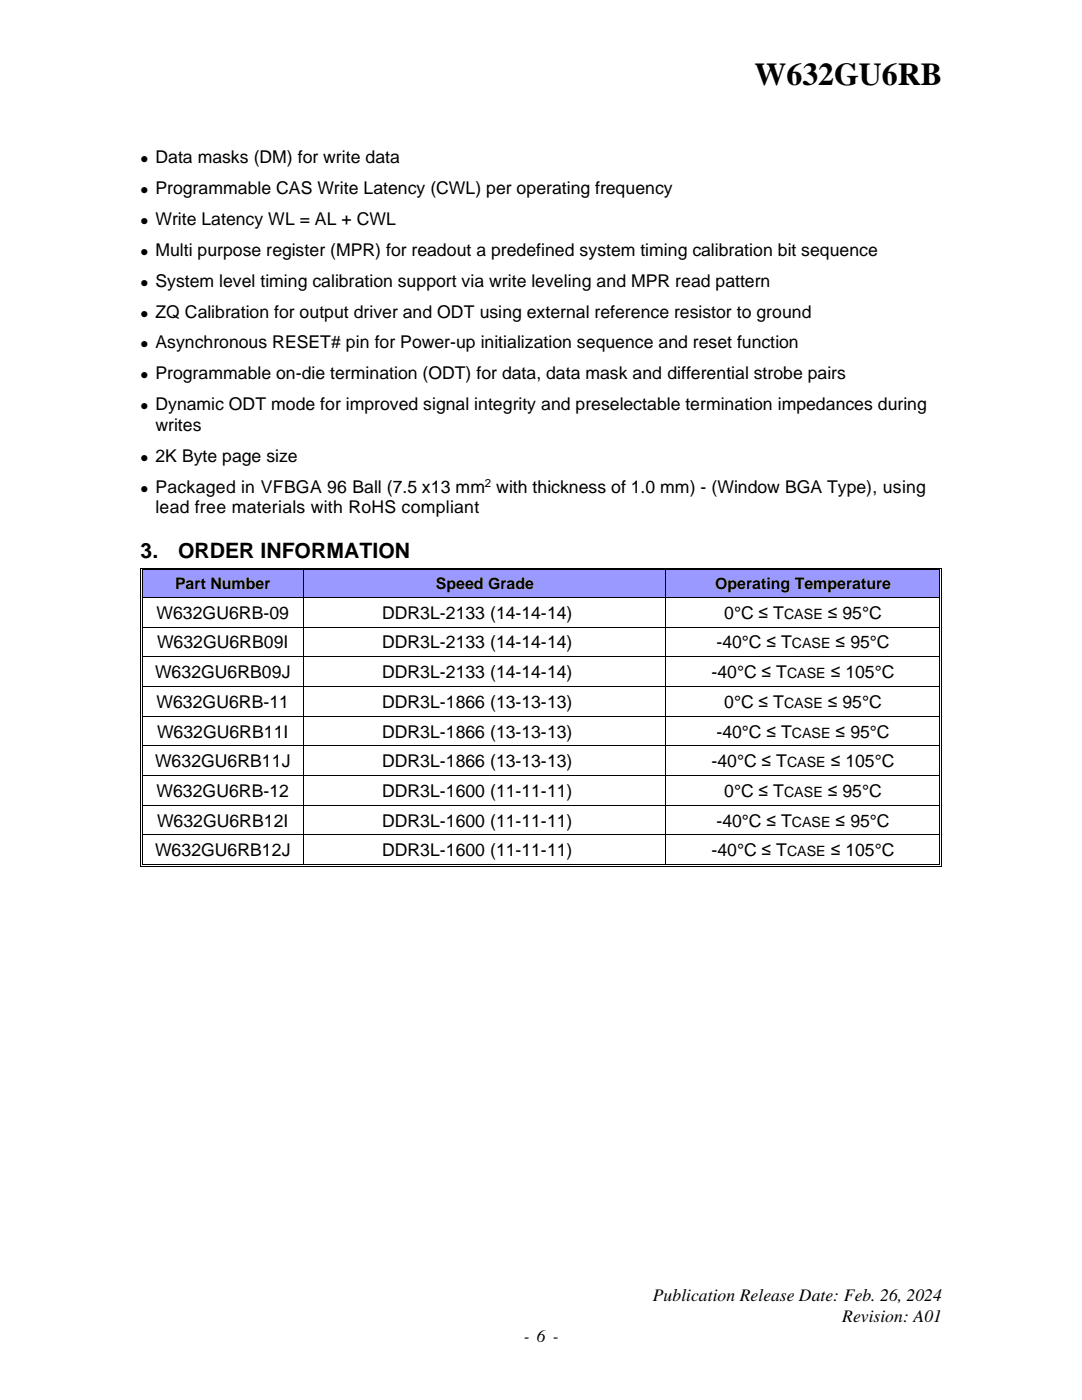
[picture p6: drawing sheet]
<svg xmlns="http://www.w3.org/2000/svg" width="216mm" height="279mm" viewBox="0 0 216 279" stroke-linecap="round" stroke-linejoin="round" font-family="sans-serif">
<defs><g id="words">
<text font-size="6.3" x="150.6" y="17">W632GU6RB</text>
<g font-size="4.2">
<text x="28" y="111.4">3.</text>
<text x="35.5" y="111.4">ORDER INFORMATION</text>
</g>
<g font-size="3.5">
<text x="31" y="32.5">Data masks (DM) for write data</text>
<text x="31" y="38.7">Programmable CAS Write Latency (CWL) per operating frequency</text>
<text x="31" y="44.9">Write Latency WL = AL + CWL</text>
<text x="31" y="51">Multi purpose register (MPR) for readout a predefined system timing calibration bit sequence</text>
<text x="31" y="57.2">System level timing calibration support via write leveling and MPR read pattern</text>
<text x="31" y="63.4">ZQ Calibration for output driver and ODT using external reference resistor to ground</text>
<text x="31" y="69.6">Asynchronous RESET# pin for Power-up initialization sequence and reset function</text>
<text x="31" y="75.7">Programmable on-die termination (ODT) for data, data mask and differential strobe pairs</text>
<text x="31" y="81.9">Dynamic ODT mode for improved signal integrity and preselectable termination impedances during</text>
<text x="31" y="85.9">writes</text>
<text x="31" y="92.1">2K Byte page size</text>
<text x="31" y="98.3">Packaged in VFBGA 96 Ball (7.5 x13 mm with thickness of 1.0 mm) - (Window BGA Type), using</text>
<text x="31" y="102.4">lead free materials with RoHS compliant</text>
<text x="31.3" y="123.5">W632GU6RB-09</text>
<text x="76.3" y="123.5">DDR3L-2133 (14-14-14)</text>
<text x="144.6" y="123.5">0°C ≤ T</text>
<text x="165.2" y="123.5">≤ 95°C</text>
<text x="31.3" y="129.4">W632GU6RB09I</text>
<text x="76.3" y="129.4">DDR3L-2133 (14-14-14)</text>
<text x="143" y="129.4">-40°C ≤ T</text>
<text x="166.8" y="129.4">≤ 95°C</text>
<text x="31" y="135.4">W632GU6RB09J</text>
<text x="76.3" y="135.4">DDR3L-2133 (14-14-14)</text>
<text x="142" y="135.4">-40°C ≤ T</text>
<text x="165.8" y="135.4">≤ 105°C</text>
<text x="31.3" y="141.3">W632GU6RB-11</text>
<text x="76.3" y="141.3">DDR3L-1866 (13-13-13)</text>
<text x="144.6" y="141.3">0°C ≤ T</text>
<text x="165.2" y="141.3">≤ 95°C</text>
<text x="31.3" y="147.2">W632GU6RB11I</text>
<text x="76.3" y="147.2">DDR3L-1866 (13-13-13)</text>
<text x="143" y="147.2">-40°C ≤ T</text>
<text x="166.8" y="147.2">≤ 95°C</text>
<text x="31" y="153.1">W632GU6RB11J</text>
<text x="76.3" y="153.1">DDR3L-1866 (13-13-13)</text>
<text x="142" y="153.1">-40°C ≤ T</text>
<text x="165.8" y="153.1">≤ 105°C</text>
<text x="31.3" y="159.1">W632GU6RB-12</text>
<text x="76.3" y="159.1">DDR3L-1600 (11-11-11)</text>
<text x="144.6" y="159.1">0°C ≤ T</text>
<text x="165.2" y="159.1">≤ 95°C</text>
<text x="31.3" y="165">W632GU6RB12I</text>
<text x="76.3" y="165">DDR3L-1600 (11-11-11)</text>
<text x="143" y="165">-40°C ≤ T</text>
<text x="166.8" y="165">≤ 95°C</text>
<text x="31" y="170.9">W632GU6RB12J</text>
<text x="76.3" y="170.9">DDR3L-1600 (11-11-11)</text>
<text x="142" y="170.9">-40°C ≤ T</text>
<text x="165.8" y="170.9">≤ 105°C</text>
<text x="130.3" y="259.7">Publication Release Date: Feb. 26, 2024</text>
<text x="168.1" y="263.8">Revision: A01</text>
<text x="104.5" y="267.9">- 6 -</text>
</g>
<g font-size="3.2">
<text x="34.9" y="117.6">Part Number</text>
<text x="87" y="117.6">Speed Grade</text>
<text x="142.7" y="117.6">Operating Temperature</text>
</g>
<g font-size="2.8">
<text x="156.5" y="123.5">CASE</text>
<text x="158.1" y="129.4">CASE</text>
<text x="157.1" y="135.4">CASE</text>
<text x="156.5" y="141.3">CASE</text>
<text x="158.1" y="147.2">CASE</text>
<text x="157.1" y="153.1">CASE</text>
<text x="156.5" y="159.1">CASE</text>
<text x="158.1" y="165">CASE</text>
<text x="157.1" y="170.9">CASE</text>
</g>
<text font-size="2.3" x="96.8" y="97.3">2</text>
<g font-size="2.1">
<text x="28" y="32.5">⚫</text>
<text x="28" y="38.7">⚫</text>
<text x="28" y="44.9">⚫</text>
<text x="28" y="51">⚫</text>
<text x="28" y="57.2">⚫</text>
<text x="28" y="63.4">⚫</text>
<text x="28" y="69.6">⚫</text>
<text x="28" y="75.7">⚫</text>
<text x="28" y="81.9">⚫</text>
<text x="28" y="92.1">⚫</text>
<text x="28" y="98.3">⚫</text>
</g>
</g></defs>
<g fill="#99f">
<path d="M28.5 113.8h32.1v5.3h-32.1z" fill-rule="evenodd"/>
<path d="M30.2 113.8h28.6v5.3h-28.6z" fill-rule="evenodd"/>
<path d="M60.8 113.8h72v5.3h-72z" fill-rule="evenodd"/>
<path d="M62.6 113.8h68.4v5.3h-68.4z" fill-rule="evenodd"/>
<path d="M133 113.8h54.4v5.3h-54.4z" fill-rule="evenodd"/>
<path d="M134.8 113.8h51v5.3h-51z" fill-rule="evenodd"/>
</g>
<g fill="#000">
<path d="M28 113.3h.2v.6h-.2z" fill-rule="evenodd"/>
<path d="M28 113.3h.5v.2h-.5z" fill-rule="evenodd"/>
<path d="M28.4 113.6h.1v.3h-.1z" fill-rule="evenodd"/>
<path d="M28.4 113.6h.1v.2h-.1z" fill-rule="evenodd"/>
</g>
<path d="M28.5 113.4h32.1M28.5 113.7h32.1" fill="none" stroke="#000" stroke-width=".2"/>
<path d="M28.5 113.8h32.1" fill="none" stroke="#99f" stroke-width=".2"/>
<path d="M60.8 113.8l.3 .1z" fill-rule="evenodd" fill="#99f"/>
<g fill="#000">
<path d="M60.6 113.8l.2 .1z" fill-rule="evenodd"/>
<path d="M60.6 113.3h.5v.2h-.5z" fill-rule="evenodd"/>
<path d="M60.6 113.6h.5v.2h-.5z" fill-rule="evenodd"/>
</g>
<path d="M61.1 113.4h71.7M61.1 113.7h71.7" fill="none" stroke="#000" stroke-width=".2"/>
<path d="M61.1 113.8h71.7" fill="none" stroke="#99f" stroke-width=".2"/>
<path d="M133 113.8l.3 .1z" fill-rule="evenodd" fill="#99f"/>
<g fill="#000">
<path d="M28 119.1h.2v.2h-.2z" fill-rule="evenodd"/>
<path d="M28.4 119.1h.1v.2h-.1z" fill-rule="evenodd"/>
<path d="M60.6 119.1h.2v.2h-.2z" fill-rule="evenodd"/>
<path d="M132.8 113.8l.2 .1z" fill-rule="evenodd"/>
<path d="M132.8 113.3h.5v.2h-.5z" fill-rule="evenodd"/>
<path d="M132.8 113.6h.5v.2h-.5z" fill-rule="evenodd"/>
<path d="M132.8 119.1h.2v.2h-.2z" fill-rule="evenodd"/>
<path d="M187.4 113.3h.6v.2h-.6z" fill-rule="evenodd"/>
<path d="M187.4 113.6h.2v.3h-.2z" fill-rule="evenodd"/>
<path d="M187.4 113.6h.2v.2h-.2z" fill-rule="evenodd"/>
<path d="M187.4 119.1h.2v.2h-.2z" fill-rule="evenodd"/>
<path d="M187.8 113.3h.2v.6h-.2z" fill-rule="evenodd"/>
<path d="M187.8 119.1h.2v.2h-.2z" fill-rule="evenodd"/>
<path d="M28 125.1h.2v.1h-.2z" fill-rule="evenodd"/>
<path d="M28 131h.2v.2h-.2z" fill-rule="evenodd"/>
<path d="M28 136.9h.2v.2h-.2z" fill-rule="evenodd"/>
<path d="M28.4 125.1h.1v.1h-.1z" fill-rule="evenodd"/>
<path d="M28.4 131h.1v.2h-.1z" fill-rule="evenodd"/>
<path d="M28.4 136.9h.1v.2h-.1z" fill-rule="evenodd"/>
<path d="M60.6 125.1h.2v.1h-.2z" fill-rule="evenodd"/>
<path d="M60.6 131h.2v.2h-.2z" fill-rule="evenodd"/>
<path d="M60.6 136.9h.2v.2h-.2z" fill-rule="evenodd"/>
<path d="M132.8 125.1h.2v.1h-.2z" fill-rule="evenodd"/>
<path d="M132.8 131h.2v.2h-.2z" fill-rule="evenodd"/>
<path d="M132.8 136.9h.2v.2h-.2z" fill-rule="evenodd"/>
<path d="M187.4 125.1h.2v.1h-.2z" fill-rule="evenodd"/>
<path d="M187.4 131h.2v.2h-.2z" fill-rule="evenodd"/>
<path d="M187.4 136.9h.2v.2h-.2z" fill-rule="evenodd"/>
<path d="M187.8 125.1h.2v.1h-.2z" fill-rule="evenodd"/>
<path d="M187.8 131h.2v.2h-.2z" fill-rule="evenodd"/>
<path d="M187.8 136.9h.2v.2h-.2z" fill-rule="evenodd"/>
<path d="M28 142.9h.2v.1h-.2z" fill-rule="evenodd"/>
<path d="M28 148.8h.2v.2h-.2z" fill-rule="evenodd"/>
<path d="M28 154.7h.2v.2h-.2z" fill-rule="evenodd"/>
<path d="M28.4 142.9h.1v.1h-.1z" fill-rule="evenodd"/>
<path d="M28.4 148.8h.1v.2h-.1z" fill-rule="evenodd"/>
<path d="M28.4 154.7h.1v.2h-.1z" fill-rule="evenodd"/>
<path d="M60.6 142.9h.2v.1h-.2z" fill-rule="evenodd"/>
<path d="M60.6 148.8h.2v.2h-.2z" fill-rule="evenodd"/>
<path d="M60.6 154.7h.2v.2h-.2z" fill-rule="evenodd"/>
<path d="M132.8 142.9h.2v.1h-.2z" fill-rule="evenodd"/>
<path d="M132.8 148.8h.2v.2h-.2z" fill-rule="evenodd"/>
<path d="M132.8 154.7h.2v.2h-.2z" fill-rule="evenodd"/>
<path d="M187.4 142.9h.2v.1h-.2z" fill-rule="evenodd"/>
<path d="M187.4 148.8h.2v.2h-.2z" fill-rule="evenodd"/>
<path d="M187.4 154.7h.2v.2h-.2z" fill-rule="evenodd"/>
<path d="M187.8 142.9h.2v.1h-.2z" fill-rule="evenodd"/>
<path d="M187.8 148.8h.2v.2h-.2z" fill-rule="evenodd"/>
<path d="M187.8 154.7h.2v.2h-.2z" fill-rule="evenodd"/>
<path d="M28 160.6h.2v.2h-.2z" fill-rule="evenodd"/>
<path d="M28 166.6h.2v.1h-.2z" fill-rule="evenodd"/>
<path d="M28 172.5h.2v.5h-.2z" fill-rule="evenodd"/>
<path d="M28 172.9h.5v.1h-.5z" fill-rule="evenodd"/>
<path d="M28.4 160.6h.1v.2h-.1z" fill-rule="evenodd"/>
<path d="M28.4 166.6h.1v.1h-.1z" fill-rule="evenodd"/>
<path d="M28.4 172.5h.1v.2h-.1z" fill-rule="evenodd"/>
<path d="M28.4 172.5h.1v.2h-.1z" fill-rule="evenodd"/>
<path d="M60.6 160.6h.2v.2h-.2z" fill-rule="evenodd"/>
<path d="M60.6 166.6h.2v.1h-.2z" fill-rule="evenodd"/>
<path d="M60.6 172.5h.5v.2h-.5z" fill-rule="evenodd"/>
<path d="M60.6 172.9h.5v.1h-.5z" fill-rule="evenodd"/>
<path d="M132.8 160.6h.2v.2h-.2z" fill-rule="evenodd"/>
<path d="M132.8 166.6h.2v.1h-.2z" fill-rule="evenodd"/>
<path d="M132.8 172.5h.5v.2h-.5z" fill-rule="evenodd"/>
<path d="M132.8 172.9h.5v.1h-.5z" fill-rule="evenodd"/>
<path d="M187.4 160.6h.2v.2h-.2z" fill-rule="evenodd"/>
<path d="M187.4 166.6h.2v.1h-.2z" fill-rule="evenodd"/>
<path d="M187.4 172.9h.6v.1h-.6z" fill-rule="evenodd"/>
<path d="M187.4 172.5h.2v.2h-.2z" fill-rule="evenodd"/>
<path d="M187.4 172.5h.2v.2h-.2z" fill-rule="evenodd"/>
<path d="M187.8 160.6h.2v.2h-.2z" fill-rule="evenodd"/>
<path d="M187.8 166.6h.2v.1h-.2z" fill-rule="evenodd"/>
<path d="M187.8 172.5h.2v.5h-.2z" fill-rule="evenodd"/>
</g>
<g fill="none" stroke="#000" stroke-width=".2">
<path d="M28.1 113.9v5.2M28.1 119.3v5.8M28.5 113.9v5.2M28.5 119.3v5.8M28.5 119.2h32.1M60.7 113.9v5.2M60.7 119.3v5.8M60.8 119.2h72M132.9 113.9v5.2M132.9 119.3v5.8M133 119.2h54.4M133.3 113.4h54.1"/>
<path d="M133.3 113.7h54.1M187.5 113.9v5.2M187.5 119.3v5.8M187.9 113.9v5.2M187.9 119.3v5.8M28.1 125.2v5.8M28.1 131.2v5.7M28.1 137.1v5.8M28.5 125.2v5.8M28.5 131.2v5.7M28.5 137.1v5.8M28.5 125.2h32.1"/>
<path d="M28.5 131.1h32.1M28.5 137h32.1M60.7 125.2v5.8M60.7 131.2v5.7M60.7 137.1v5.8M60.8 125.2h72M60.8 131.1h72M60.8 137h72M132.9 125.2v5.8M132.9 131.2v5.7M132.9 137.1v5.8M133 125.2h54.4"/>
<path d="M133 131.1h54.4M133 137h54.4M187.5 125.2v5.8M187.5 131.2v5.7M187.5 137.1v5.8M187.9 125.2v5.8M187.9 131.2v5.7M187.9 137.1v5.8M28.1 143v5.8M28.1 149v5.7M28.1 154.9v5.7M28.5 143v5.8"/>
<path d="M28.5 149v5.7M28.5 154.9v5.7M28.5 142.9h32.1M28.5 148.9h32.1M28.5 154.8h32.1M60.7 143v5.8M60.7 149v5.7M60.7 154.9v5.7M60.8 142.9h72M60.8 148.9h72M60.8 154.8h72M132.9 143v5.8"/>
<path d="M132.9 149v5.7M132.9 154.9v5.7M133 142.9h54.4M133 148.9h54.4M133 154.8h54.4M187.5 143v5.8M187.5 149v5.7M187.5 154.9v5.7M187.9 143v5.8M187.9 149v5.7M187.9 154.9v5.7M28.1 160.8v5.8"/>
<path d="M28.1 166.7v5.8M28.5 160.8v5.8M28.5 166.7v5.8M28.5 160.7h32.1M28.5 166.6h32.1M28.5 173h32.1M28.5 172.6h32.1M60.7 160.8v5.8M60.7 166.7v5.8M60.8 160.7h72M60.8 166.6h72M61.1 173h71.7"/>
<path d="M61.1 172.6h71.7M132.9 160.8v5.8M132.9 166.7v5.8M133 160.7h54.4M133 166.6h54.4M133.3 173h54.1M133.3 172.6h54.1M187.5 160.8v5.8M187.5 166.7v5.8M187.9 160.8v5.8M187.9 166.7v5.8"/>
</g>
<path d="M133.3 113.8h54.1" fill="none" stroke="#99f" stroke-width=".2"/>
<use href="#words"/>
</svg>
